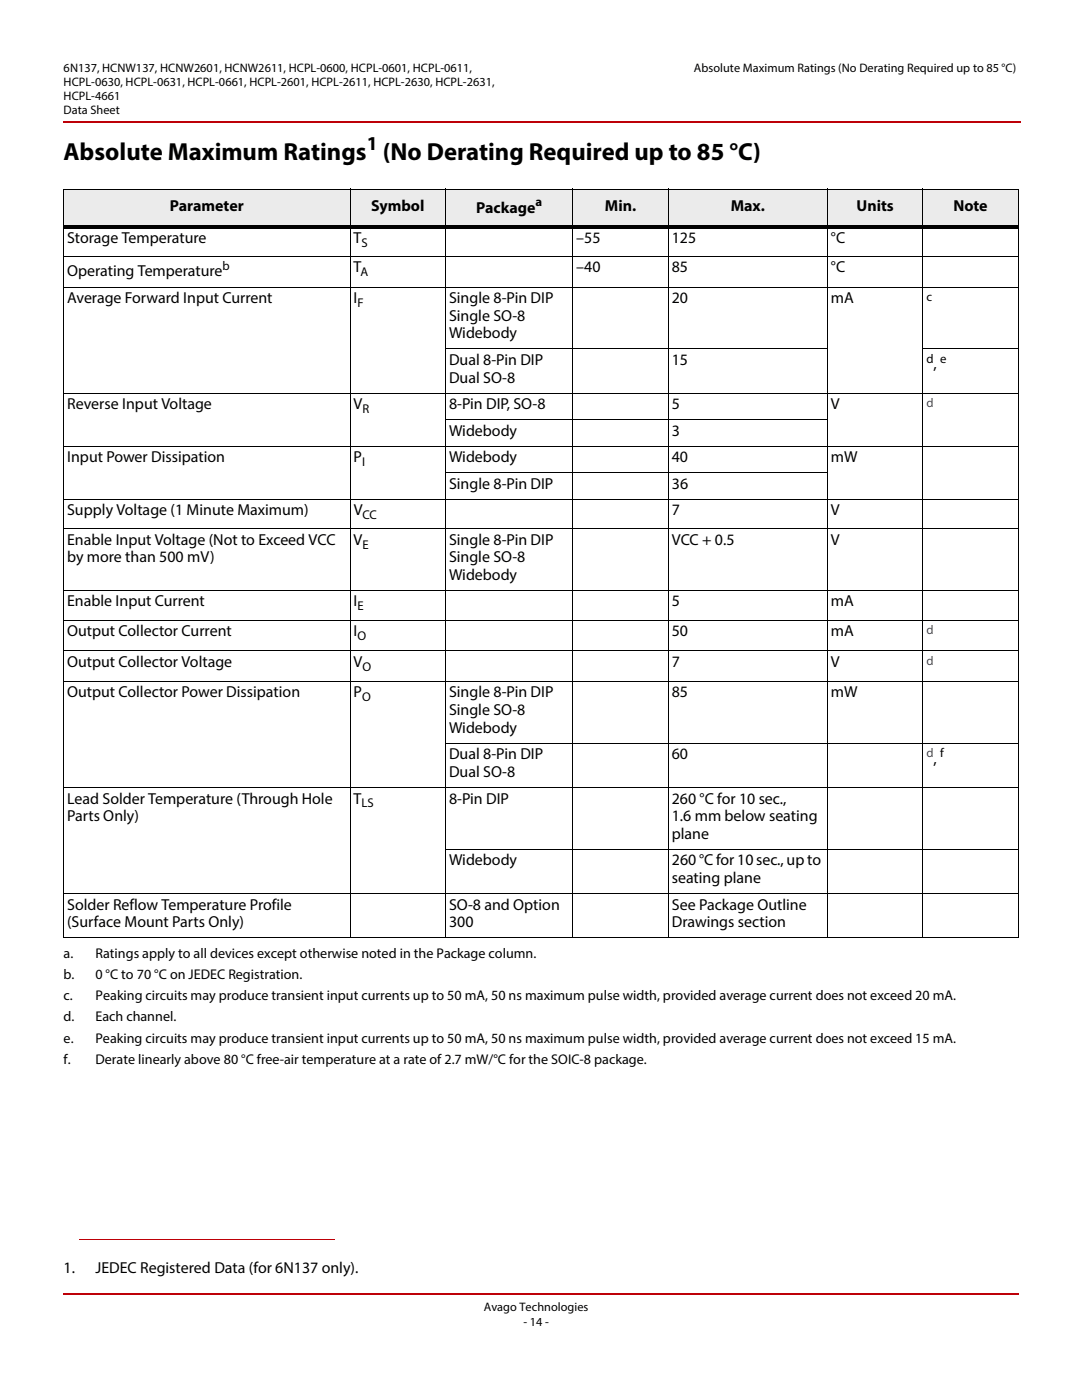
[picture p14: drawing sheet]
<svg xmlns="http://www.w3.org/2000/svg" width="216mm" height="279mm" viewBox="0 0 216 279" stroke-linecap="round" stroke-linejoin="round" font-family="sans-serif">
<defs><g id="words">
<text font-size="4.9" x="12.7" y="31.9">Absolute Maximum Ratings (No Derating Required up to 85 °C)</text>
<text font-size="3.9" x="73.2" y="29.9">1</text>
<g font-size="3.2">
<text x="33.9" y="42">Parameter</text>
<text x="74" y="42">Symbol</text>
<text x="95" y="42.5">Package</text>
<text x="120.7" y="42">Min.</text>
<text x="145.8" y="42">Max.</text>
<text x="170.9" y="42">Units</text>
<text x="190.3" y="42">Note</text>
<text x="13.4" y="48.5">Storage Temperature</text>
<text x="70.5" y="48.5">T</text>
<text x="115" y="48.5">–55</text>
<text x="134.1" y="48.5">125</text>
<text x="165.8" y="48.5">°C</text>
<text x="13.4" y="55.2">Operating Temperature</text>
<text x="70.5" y="54.3">T</text>
<text x="115" y="54.3">–40</text>
<text x="134" y="54.3">85</text>
<text x="165.8" y="54.3">°C</text>
<text x="13.4" y="60.5">Average Forward Input Current</text>
<text x="70.6" y="60.5">I</text>
<text x="89.6" y="60.5">Single 8-Pin DIP</text>
<text x="89.6" y="64">Single SO-8</text>
<text x="134" y="60.5">20</text>
<text x="165.8" y="60.5">mA</text>
<text x="89.6" y="67.5">Widebody</text>
<text x="89.6" y="72.8">Dual 8-Pin DIP</text>
<text x="89.6" y="76.3">Dual SO-8</text>
<text x="134" y="72.8">15</text>
<text x="186.3" y="73.7">,</text>
<text x="13.4" y="81.6">Reverse Input Voltage</text>
<text x="70.6" y="81.6">V</text>
<text x="89.6" y="81.6">8-Pin DIP, SO-8</text>
<text x="134.1" y="81.6">5</text>
<text x="165.8" y="81.6">V</text>
<text x="89.6" y="86.9">Widebody</text>
<text x="134" y="86.9">3</text>
<text x="13.4" y="92.2">Input Power Dissipation</text>
<text x="70.6" y="92.2">P</text>
<text x="89.6" y="92.2">Widebody</text>
<text x="134.1" y="92.2">40</text>
<text x="165.8" y="92.2">mW</text>
<text x="89.6" y="97.5">Single 8-Pin DIP</text>
<text x="134.1" y="97.5">36</text>
<text x="13.4" y="102.8">Supply Voltage (1 Minute Maximum)</text>
<text x="70.6" y="102.8">V</text>
<text x="134" y="102.8">7</text>
<text x="165.8" y="102.8">V</text>
<text x="13.4" y="108.7">Enable Input Voltage (Not to Exceed VCC</text>
<text x="13.4" y="112.2">by more than 500 mV)</text>
<text x="70.5" y="108.7">V</text>
<text x="89.6" y="108.7">Single 8-Pin DIP</text>
<text x="89.6" y="112.2">Single SO-8</text>
<text x="134" y="108.7">VCC + 0.5</text>
<text x="165.8" y="108.7">V</text>
<text x="89.6" y="115.7">Widebody</text>
<text x="13.4" y="121">Enable Input Current</text>
<text x="70.6" y="121">I</text>
<text x="134" y="121">5</text>
<text x="165.8" y="121">mA</text>
<text x="13.4" y="126.9">Output Collector Current</text>
<text x="70.6" y="126.9">I</text>
<text x="134" y="126.9">50</text>
<text x="165.8" y="126.9">mA</text>
<text x="13.4" y="133.1">Output Collector Voltage</text>
<text x="70.6" y="133.1">V</text>
<text x="134" y="133.1">7</text>
<text x="165.8" y="133.1">V</text>
<text x="13.4" y="139.2">Output Collector Power Dissipation</text>
<text x="70.6" y="139.2">P</text>
<text x="89.6" y="139.2">Single 8-Pin DIP</text>
<text x="89.6" y="142.7">Single SO-8</text>
<text x="134" y="139.2">85</text>
<text x="165.8" y="139.2">mW</text>
<text x="89.6" y="146.2">Widebody</text>
<text x="89.6" y="151.5">Dual 8-Pin DIP</text>
<text x="89.6" y="155.1">Dual SO-8</text>
<text x="134" y="151.5">60</text>
<text x="186.3" y="152.4">,</text>
<text x="13.4" y="160.4">Lead Solder Temperature (Through Hole</text>
<text x="70.5" y="160.4">T</text>
<text x="89.6" y="160.4">8-Pin DIP</text>
<text x="134" y="160.4">260 °C for 10 sec.,</text>
<text x="13.4" y="163.9">Parts Only)</text>
<text x="134" y="163.9">1.6 mm below seating</text>
<text x="134" y="167.4">plane</text>
<text x="89.6" y="172.7">Widebody</text>
<text x="134.1" y="172.7">260 °C for 10 sec., up to</text>
<text x="134" y="176.2">seating plane</text>
<text x="13.4" y="181.5">Solder Reflow Temperature Profile</text>
<text x="13.4" y="185">(Surface Mount Parts Only)</text>
<text x="89.6" y="181.5">SO-8 and Option</text>
<text x="89.6" y="185">300</text>
<text x="134" y="181.5">See Package Outline</text>
<text x="134" y="185">Drawings section</text>
<text x="12.7" y="254.1">1.</text>
<text x="19" y="254.1">JEDEC Registered Data (for 6N137 only).</text>
</g>
<g font-size="2.8">
<text x="12.7" y="191.2">a.</text>
<text x="19.1" y="191.2">Ratings apply to all devices except otherwise noted in the Package column.</text>
<text x="12.7" y="195.4">b.</text>
<text x="19" y="195.4">0 °C to 70 °C on JEDEC Registration.</text>
<text x="12.7" y="199.6">c.</text>
<text x="12.7" y="203.9">d.</text>
<text x="19" y="203.9">Each channel.</text>
<text x="19.1" y="199.6">Peaking circuits may produce transient input currents up to 50 mA, 50 ns maximum pulse width, provided average current does not exceed 20 mA.</text>
<text x="12.7" y="208.1">e.</text>
<text x="19" y="208.1">Peaking circuits may produce transient input currents up to 50 mA, 50 ns maximum pulse width, provided average current does not exceed 15 mA.</text>
<text x="12.7" y="212.3">f.</text>
<text x="19.1" y="212.3">Derate linearly above 80 °C free-air temperature at a rate of 2.7 mW/°C for the SOIC-8 package.</text>
</g>
<g font-size="2.5">
<text x="12.7" y="14.4">6N137, HCNW137, HCNW2601, HCNW2611, HCPL-0600, HCPL-0601, HCPL-0611,</text>
<text x="12.7" y="17.2">HCPL-0630, HCPL-0631, HCPL-0661, HCPL-2601, HCPL-2611, HCPL-2630, HCPL-2631,</text>
<text x="138.5" y="14.4">Absolute Maximum Ratings (No Derating Required up to 85 °C)</text>
<text x="12.7" y="20">HCPL-4661</text>
<text x="12.7" y="22.8">Data Sheet</text>
<text x="106.8" y="41.2">a</text>
<text x="44.4" y="53.9">b</text>
<text x="72.1" y="49.3">S</text>
<text x="71.9" y="55.1">A</text>
<text x="71.3" y="61.3">F</text>
<text x="184.8" y="60">c</text>
<text x="184.8" y="72.4">d e</text>
<text x="72.3" y="82.4">R</text>
<text x="72.2" y="93">I</text>
<text x="72.3" y="103.6">CC</text>
<text x="72.3" y="109.5">E</text>
<text x="71.3" y="121.8">E</text>
<text x="71.3" y="127.7">O</text>
<text x="72.3" y="133.8">O</text>
<text x="72.2" y="140">O</text>
<text x="72.1" y="161.1">LS</text>
<text x="96.5" y="261.7">Avago Technologies</text>
<text x="104.4" y="264.5">- 14 -</text>
</g>
<g font-size="2.5" fill="#00f">
<text x="184.8" y="81.2">d</text>
<text x="184.8" y="126.5">d</text>
<text x="184.8" y="132.6">d</text>
<text x="184.8" y="151.1">d f</text>
</g>
</g></defs>
<path d="M12.5 24.2h.2v.3h-.2z" fill="#bd0008"/>
<path d="M12.7 24.4h191.1" fill="none" stroke="#bd0008" stroke-width=".36"/>
<path d="M12.5 258.1h.2v.3h-.2z" fill="#bd0008"/>
<path d="M12.7 258.2h190.7" fill="none" stroke="#bd0008" stroke-width=".36"/>
<g fill="#ebebeb">
<path d="M12.7 37.7h57.1v7.6h-57.1z"/>
<path d="M69.8 37.7h19.1v7.6h-19.1z"/>
<path d="M88.9 37.7h25.4v7.6h-25.4z"/>
<path d="M114.3 37.7h19v7.6h-19z"/>
<path d="M133.3 37.7h31.8v7.6h-31.8z"/>
<path d="M165.1 37.7h19v7.6h-19z"/>
<path d="M184.1 37.7h19.1v7.6h-19.1z"/>
</g>
<path d="M15.8 247.3l.1 .2z" fill="#bd0008"/>
<path d="M15.9 247.4h50.9" fill="none" stroke="#bd0008" stroke-width=".2"/>
<g fill="none" stroke="#000" stroke-width=".2">
<path d="M12.6 37.7h190.7M12.7 37.8v149.3M69.8 37.7v149.5M88.9 37.7v149.5M114.3 37.7v149.5M133.4 37.7v149.5M165.1 37.7v149.5M184.1 37.7v149.5M203.2 37.8v149.3M12.6 51.2h190.7M12.6 57.3h190.7M12.6 78.5h190.7"/>
<path d="M88.8 69.6h76.4M184.1 69.6h19.2M12.6 89h190.7M12.6 99.6h190.7M88.8 83.8h76.4M88.8 94.3h76.4M12.6 105.5h190.7M12.6 117.9h190.7M12.6 123.7h190.7M12.6 129.9h190.7M12.6 136h190.7M12.6 157.2h190.7"/>
<path d="M88.8 148.4h114.5M12.6 178.4h190.7M88.8 169.5h114.5M12.6 187.2h190.7"/>
</g>
<path d="M12.6 45h190.7v.7h-190.7z" fill="#000"/>
<use href="#words"/>
</svg>
